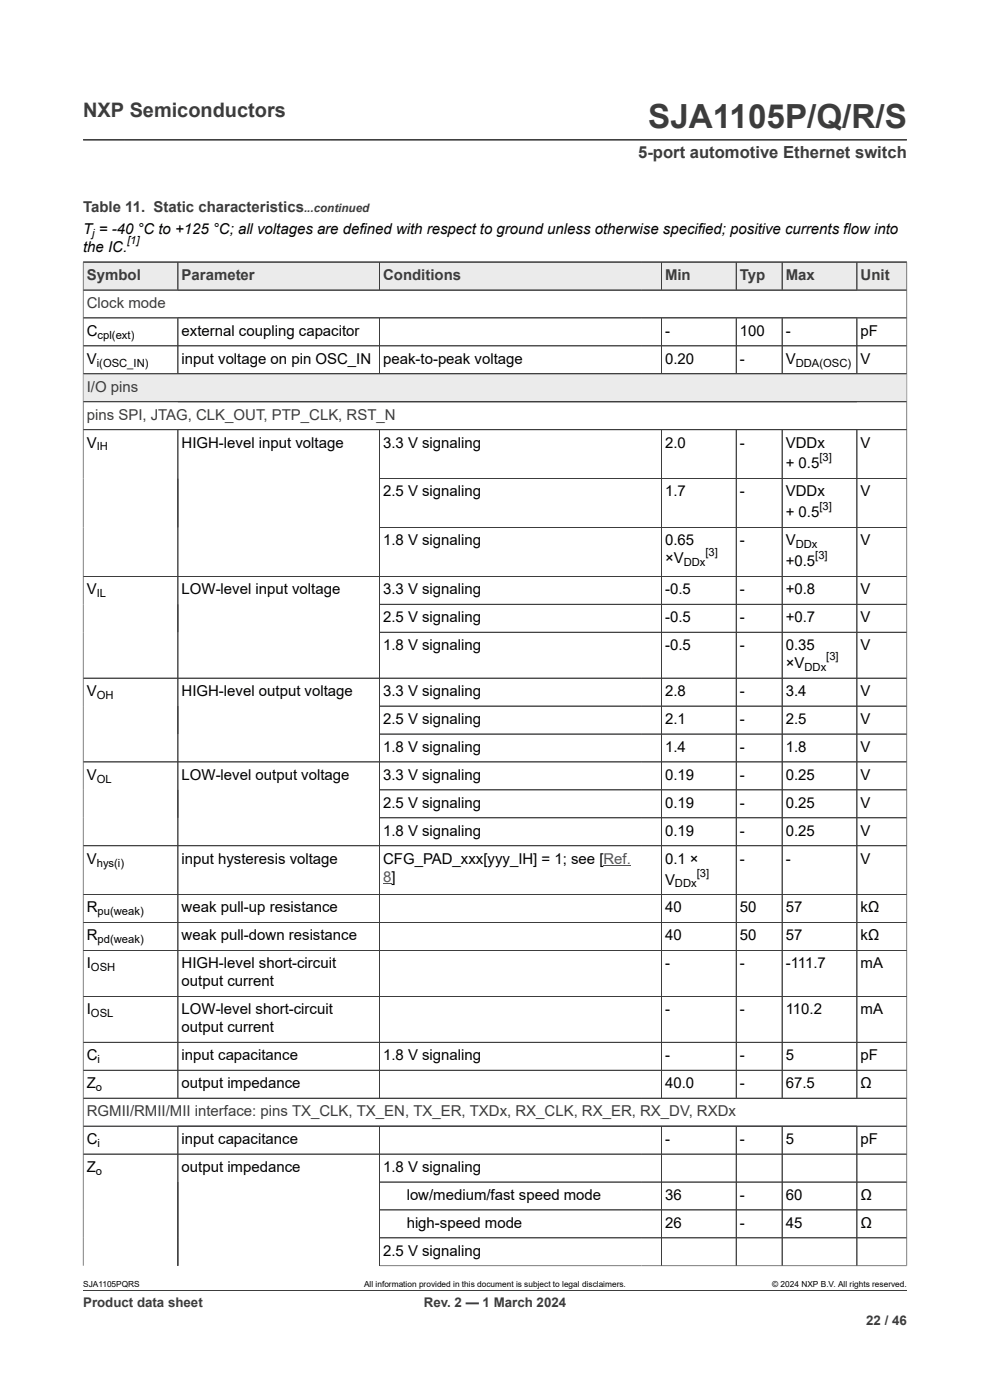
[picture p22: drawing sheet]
<svg xmlns="http://www.w3.org/2000/svg" width="210mm" height="297mm" viewBox="0 0 210 297" stroke-linecap="round" stroke-linejoin="round" font-family="sans-serif">
<defs><g id="words">
<text font-size="7.1" fill="#3c3c3c" x="137.5" y="27.2">SJA1105P/Q/R/S</text>
<text font-size="4.2" fill="#3c3c3c" x="17.6" y="24.8">NXP Semiconductors</text>
<text font-size="3.5" fill="#3c3c3c" x="135.4" y="33.5">5-port automotive Ethernet switch</text>
<g font-size="3.2" fill="#3c3c3c">
<text x="17.6" y="45.1">Table 11. Static characteristics</text>
<text x="18.4" y="59.4">Symbol</text>
<text x="38.5" y="59.4">Parameter</text>
<text x="81.3" y="59.4">Conditions</text>
<text x="141.1" y="59.4">Min</text>
<text x="156.9" y="59.4">Typ</text>
<text x="166.7" y="59.4">Max</text>
<text x="182.6" y="59.4">Unit</text>
<text x="18.4" y="65.3">Clock mode</text>
<text x="18.4" y="83.1">I/O pins</text>
<text x="18.4" y="89">pins SPI, JTAG, CLK_OUT, PTP_CLK, RST_N</text>
<text x="18.4" y="236.8">RGMII/RMII/MII interface: pins TX_CLK, TX_EN, TX_ER, TXDx, RX_CLK, RX_ER, RX_DV, RXDx</text>
</g>
<g font-size="3.2">
<text x="17.6" y="49.6">T = -40 °C to +125 °C; all voltages are defined with respect to ground unless otherwise specified; positive currents flow into</text>
<text x="17.6" y="53.4">the IC.</text>
<text x="18.4" y="71.2">C</text>
<text x="38.5" y="71.2">external coupling capacitor</text>
<text x="141.1" y="71.2">-</text>
<text x="156.9" y="71.2">100</text>
<text x="166.7" y="71.2">-</text>
<text x="182.6" y="71.2">pF</text>
<text x="18.4" y="77.2">V</text>
<text x="38.5" y="77.2">input voltage on pin OSC_IN</text>
<text x="81.3" y="77.2">peak-to-peak voltage</text>
<text x="141.1" y="77.2">0.20</text>
<text x="156.9" y="77.2">-</text>
<text x="166.7" y="77.2">V</text>
<text x="182.6" y="77.2">V</text>
<text x="18.4" y="94.9">V</text>
<text x="38.5" y="94.9">HIGH-level input voltage</text>
<text x="81.3" y="94.9">3.3 V signaling</text>
<text x="141.1" y="94.9">2.0</text>
<text x="156.9" y="94.9">-</text>
<text x="166.7" y="94.9">VDDx</text>
<text x="182.6" y="94.9">V</text>
<text x="166.7" y="99.4">+ 0.5</text>
<text x="81.3" y="105.3">2.5 V signaling</text>
<text x="141.1" y="105.3">1.7</text>
<text x="156.9" y="105.3">-</text>
<text x="166.7" y="105.3">VDDx</text>
<text x="182.6" y="105.3">V</text>
<text x="166.7" y="109.8">+ 0.5</text>
<text x="81.3" y="115.7">1.8 V signaling</text>
<text x="141.1" y="115.7">0.65</text>
<text x="141.1" y="119.5">×V</text>
<text x="156.9" y="115.7">-</text>
<text x="166.7" y="115.7">V</text>
<text x="182.6" y="115.7">V</text>
<text x="166.7" y="120.1">+0.5</text>
<text x="18.4" y="126.1">V</text>
<text x="38.5" y="126.1">LOW-level input voltage</text>
<text x="81.3" y="126.1">3.3 V signaling</text>
<text x="81.3" y="132">2.5 V signaling</text>
<text x="141.1" y="126.1">-0.5</text>
<text x="141.1" y="132">-0.5</text>
<text x="156.9" y="126.1">-</text>
<text x="156.9" y="132">-</text>
<text x="166.7" y="126.1">+0.8</text>
<text x="166.7" y="132">+0.7</text>
<text x="182.6" y="126.1">V</text>
<text x="182.6" y="132">V</text>
<text x="81.3" y="137.9">1.8 V signaling</text>
<text x="141.1" y="137.9">-0.5</text>
<text x="156.9" y="137.9">-</text>
<text x="166.7" y="137.9">0.35</text>
<text x="182.6" y="137.9">V</text>
<text x="166.7" y="141.7">×V</text>
<text x="18.4" y="147.6">V</text>
<text x="38.5" y="147.6">HIGH-level output voltage</text>
<text x="81.3" y="147.6">3.3 V signaling</text>
<text x="141.1" y="147.6">2.8</text>
<text x="156.9" y="147.6">-</text>
<text x="166.7" y="147.6">3.4</text>
<text x="182.6" y="147.6">V</text>
<text x="81.3" y="153.6">2.5 V signaling</text>
<text x="141.1" y="153.6">2.1</text>
<text x="156.9" y="153.6">-</text>
<text x="166.7" y="153.6">2.5</text>
<text x="182.6" y="153.6">V</text>
<text x="81.3" y="159.5">1.8 V signaling</text>
<text x="141.1" y="159.5">1.4</text>
<text x="156.9" y="159.5">-</text>
<text x="166.7" y="159.5">1.8</text>
<text x="182.6" y="159.5">V</text>
<text x="18.4" y="165.4">V</text>
<text x="38.5" y="165.4">LOW-level output voltage</text>
<text x="81.3" y="165.4">3.3 V signaling</text>
<text x="141.1" y="165.4">0.19</text>
<text x="156.9" y="165.4">-</text>
<text x="166.7" y="165.4">0.25</text>
<text x="182.6" y="165.4">V</text>
<text x="81.3" y="171.4">2.5 V signaling</text>
<text x="141.1" y="171.4">0.19</text>
<text x="156.9" y="171.4">-</text>
<text x="166.7" y="171.4">0.25</text>
<text x="182.6" y="171.4">V</text>
<text x="81.3" y="177.3">1.8 V signaling</text>
<text x="141.1" y="177.3">0.19</text>
<text x="156.9" y="177.3">-</text>
<text x="166.7" y="177.3">0.25</text>
<text x="182.6" y="177.3">V</text>
<text x="18.4" y="183.2">V</text>
<text x="38.5" y="183.2">input hysteresis voltage</text>
<text x="81.3" y="183.2">CFG_PAD_xxx[yyy_IH] = 1; see [Ref.</text>
<text x="141.1" y="183.2">0.1 ×</text>
<text x="156.9" y="183.2">-</text>
<text x="166.7" y="183.2">-</text>
<text x="182.6" y="183.2">V</text>
<text x="141.1" y="187.7">V</text>
<text x="18.4" y="193.6">R</text>
<text x="38.5" y="193.6">weak pull-up resistance</text>
<text x="141.1" y="193.6">40</text>
<text x="156.9" y="193.6">50</text>
<text x="166.7" y="193.6">57</text>
<text x="182.6" y="193.6">kΩ</text>
<text x="18.4" y="199.5">R</text>
<text x="38.5" y="199.5">weak pull-down resistance</text>
<text x="141.1" y="199.5">40</text>
<text x="156.9" y="199.5">50</text>
<text x="166.7" y="199.5">57</text>
<text x="182.6" y="199.5">kΩ</text>
<text x="18.4" y="205.4">I</text>
<text x="38.5" y="205.4">HIGH-level short-circuit</text>
<text x="38.5" y="209.2">output current</text>
<text x="141.1" y="205.4">-</text>
<text x="156.9" y="205.4">-</text>
<text x="166.7" y="205.4">-111.7</text>
<text x="182.6" y="205.4">mA</text>
<text x="18.4" y="215.2">I</text>
<text x="38.5" y="215.2">LOW-level short-circuit</text>
<text x="141.1" y="215.2">-</text>
<text x="156.9" y="215.2">-</text>
<text x="166.7" y="215.2">110.2</text>
<text x="182.6" y="215.2">mA</text>
<text x="38.5" y="219">output current</text>
<text x="18.4" y="224.9">C</text>
<text x="38.5" y="224.9">input capacitance</text>
<text x="81.3" y="224.9">1.8 V signaling</text>
<text x="141.1" y="224.9">-</text>
<text x="156.9" y="224.9">-</text>
<text x="166.7" y="224.9">5</text>
<text x="182.6" y="224.9">pF</text>
<text x="18.4" y="230.8">Z</text>
<text x="38.5" y="230.8">output impedance</text>
<text x="141.1" y="230.8">40.0</text>
<text x="156.9" y="230.8">-</text>
<text x="166.7" y="230.8">67.5</text>
<text x="182.6" y="230.8">Ω</text>
<text x="18.4" y="242.7">C</text>
<text x="38.5" y="242.7">input capacitance</text>
<text x="141.1" y="242.7">-</text>
<text x="156.9" y="242.7">-</text>
<text x="166.7" y="242.7">5</text>
<text x="182.6" y="242.7">pF</text>
<text x="18.4" y="248.6">Z</text>
<text x="38.5" y="248.6">output impedance</text>
<text x="81.3" y="248.6">1.8 V signaling</text>
<text x="86.3" y="254.5">low/medium/fast speed mode</text>
<text x="141.1" y="254.5">36</text>
<text x="156.9" y="254.5">-</text>
<text x="166.7" y="254.5">60</text>
<text x="182.6" y="254.5">Ω</text>
<text x="86.3" y="260.5">high-speed mode</text>
<text x="141.1" y="260.5">26</text>
<text x="156.9" y="260.5">-</text>
<text x="166.7" y="260.5">45</text>
<text x="182.6" y="260.5">Ω</text>
<text x="81.3" y="266.4">2.5 V signaling</text>
</g>
<text font-size="3.2" fill="#00f" x="81.3" y="187">8]</text>
<g font-size="2.8" fill="#3c3c3c">
<text x="17.6" y="277.3">Product data sheet</text>
<text x="89.9" y="277.3">Rev. 2 — 1 March 2024</text>
<text x="183.7" y="281">22 / 46</text>
</g>
<text font-size="2.5" fill="#3c3c3c" x="64.5" y="45.1">...continued</text>
<g font-size="2.4">
<text x="19.6" y="50.2">j</text>
<text x="27" y="51.7">[1]</text>
<text x="20.7" y="71.9">cpl(ext)</text>
<text x="20.5" y="77.8">i(OSC_IN)</text>
<text x="168.8" y="77.8">DDA(OSC)</text>
<text x="20.5" y="95.6">IH</text>
<text x="173.8" y="97.7">[3]</text>
<text x="173.8" y="108.1">[3]</text>
<text x="149.7" y="117.9">[3]</text>
<text x="168.8" y="116.3">DDx</text>
<text x="172.9" y="118.5">[3]</text>
<text x="145" y="120.1">DDx</text>
<text x="20.5" y="126.7">IL</text>
<text x="170.6" y="142.3">DDx</text>
<text x="175.3" y="140.1">[3]</text>
<text x="20.5" y="148.3">OH</text>
<text x="20.5" y="166">OL</text>
<text x="20.5" y="183.8">hys(i)</text>
<text x="143.2" y="188.3">DDx</text>
<text x="147.8" y="186">[3]</text>
<text x="20.7" y="194.2">pu(weak)</text>
<text x="20.7" y="200.1">pd(weak)</text>
<text x="19.3" y="206.1">OSH</text>
<text x="19.3" y="215.8">OSL</text>
<text x="20.7" y="225.5">i</text>
<text x="20.4" y="231.5">o</text>
<text x="20.7" y="243.3">i</text>
<text x="20.4" y="249.2">o</text>
</g>
<g font-size="1.8">
<text x="17.6" y="273.1">SJA1105PQRS</text>
<text x="77.2" y="273.1">All information provided in this document is subject to legal disclaimers.</text>
<text x="163.8" y="273.1">© 2024 NXP B.V. All rights reserved.</text>
</g>
</g></defs>
<path d="M17.6 29.7h174.8M17.6 55.6h174.8" fill="none" stroke="#3c3c3c" stroke-width=".21"/>
<path d="M17.7 55.7h20v5.8h-20z" fill="#ebebeb"/>
<path d="M17.6 55.6h20.1v5.9h-20.1z" fill="none" stroke="#3c3c3c" stroke-width=".21"/>
<path d="M37.8 55.7h42.6v5.8h-42.6z" fill="#ebebeb"/>
<path d="M37.7 55.6h42.8v5.9h-42.8z" fill="none" stroke="#3c3c3c" stroke-width=".21"/>
<path d="M80.6 55.7h55.5v5.8h-55.5z" fill="#ebebeb"/>
<path d="M136.1 55.6h-55.6v5.9h55.6" fill="none" stroke="#3c3c3c" stroke-width=".21"/>
<path d="M136.1 55.7h4.1v5.8h-4.1z" fill="#ebebeb"/>
<path d="M136.1 55.6h4.2v5.9h-4.2" fill="none" stroke="#3c3c3c" stroke-width=".21"/>
<path d="M140.4 55.7h15.7v5.8h-15.7z" fill="#ebebeb"/>
<path d="M140.3 55.6h15.9v5.9h-15.9z" fill="none" stroke="#3c3c3c" stroke-width=".21"/>
<path d="M156.2 55.7h9.6v5.8h-9.6z" fill="#ebebeb"/>
<path d="M156.2 55.6h9.7v5.9h-9.7z" fill="none" stroke="#3c3c3c" stroke-width=".21"/>
<path d="M166 55.7h15.7v5.8h-15.7z" fill="#ebebeb"/>
<path d="M165.9 55.6h15.9v5.9h-15.9z" fill="none" stroke="#3c3c3c" stroke-width=".21"/>
<path d="M181.8 55.7h10.5v5.8h-10.5z" fill="#ebebeb"/>
<path d="M17.6 67.5h174.8M17.6 73.4h174.8M17.6 79.3h174.8M37.7 67.5v11.8M80.5 67.5v11.8M140.3 67.5v11.8M156.2 67.5v11.8M165.9 67.5v11.8M181.8 61.5v-5.9h10.6v29.6h-174.8v-23.7h174.8M181.8 67.5v11.8" fill="none" stroke="#3c3c3c" stroke-width=".21"/>
<path d="M17.7 79.4h174.6v5.8h-174.6z" fill="#ebebeb"/>
<g fill="none" stroke="#3c3c3c" stroke-width=".21">
<path d="M17.6 91.2h174.8M37.7 91.2v98.6M80.5 91.2v98.6M140.3 91.2v88.2M156.2 91.2v88.2M165.9 91.2v88.2M181.8 91.2v88.2M80.5 101.5h111.9M80.5 111.9h111.9M17.6 122.3h174.8M80.5 128.2h111.9M80.5 134.1h111.9"/>
<path d="M80.5 149.8h111.9M80.5 155.7h111.9M192.4 143.9h-174.8M17.6 179.4h174.8v-94.2h-174.8v104.6h118.5M17.6 161.6h174.8M80.5 167.6h111.9M80.5 173.5h111.9"/>
</g>
<path d="M128 183.5h5.8" fill="none" stroke="#00f" stroke-width=".21"/>
<path d="M81.3 187.3l1.7 .1z" fill="#00f"/>
<g fill="none" stroke="#3c3c3c" stroke-width=".21">
<path d="M17.6 55.7v212.8M17.6 55.6h174.8M37.7 55.7v5.8M80.5 55.7v5.8M140.3 55.7v5.8M156.2 55.7v5.8M165.9 55.7v5.8M181.8 55.7v5.8M192.4 55.7v212.9M17.7 61.5h174.6M17.7 67.5h174.6M17.7 73.4h174.6"/>
<path d="M17.7 79.3h174.6M37.7 67.5v11.7M80.5 67.5v11.7M140.3 67.5v11.7M156.2 67.5v11.7M165.9 67.5v11.7M181.8 67.5v11.7M17.7 85.2h174.6M17.7 91.2h174.6M37.7 91.2v141.8M80.5 91.2v141.8M140.3 91.2v141.8"/>
<path d="M156.2 91.2v141.8M165.9 91.2v141.8M181.8 91.2v141.8M80.6 101.5h111.7M80.6 111.9h111.7M17.7 122.3h174.6M80.6 128.2h111.7M80.6 134.1h111.7M17.7 143.9h174.6M80.6 149.8h111.7M80.6 155.7h111.7M17.7 179.4h174.7"/>
<path d="M17.7 161.6h174.6M80.6 167.6h111.7M80.6 173.5h111.7M17.6 189.8h174.8M192.4 195.7h-174.8M17.6 201.6h174.8M17.6 211.4h174.8M17.6 221.1h174.8M17.6 233h174.8M17.6 238.9h174.8M37.7 238.9v29.6M80.5 238.9v29.6h111.9"/>
<path d="M140.3 238.9v29.6M156.2 238.9v29.6M165.9 238.9v29.6M181.8 238.9v29.6M192.4 227h-174.8M17.6 244.8h174.8M80.5 250.8h111.9M80.5 256.7h111.9M17.6 273.8h174.8M80.5 262.6h111.9"/>
</g>
<use href="#words"/>
</svg>
